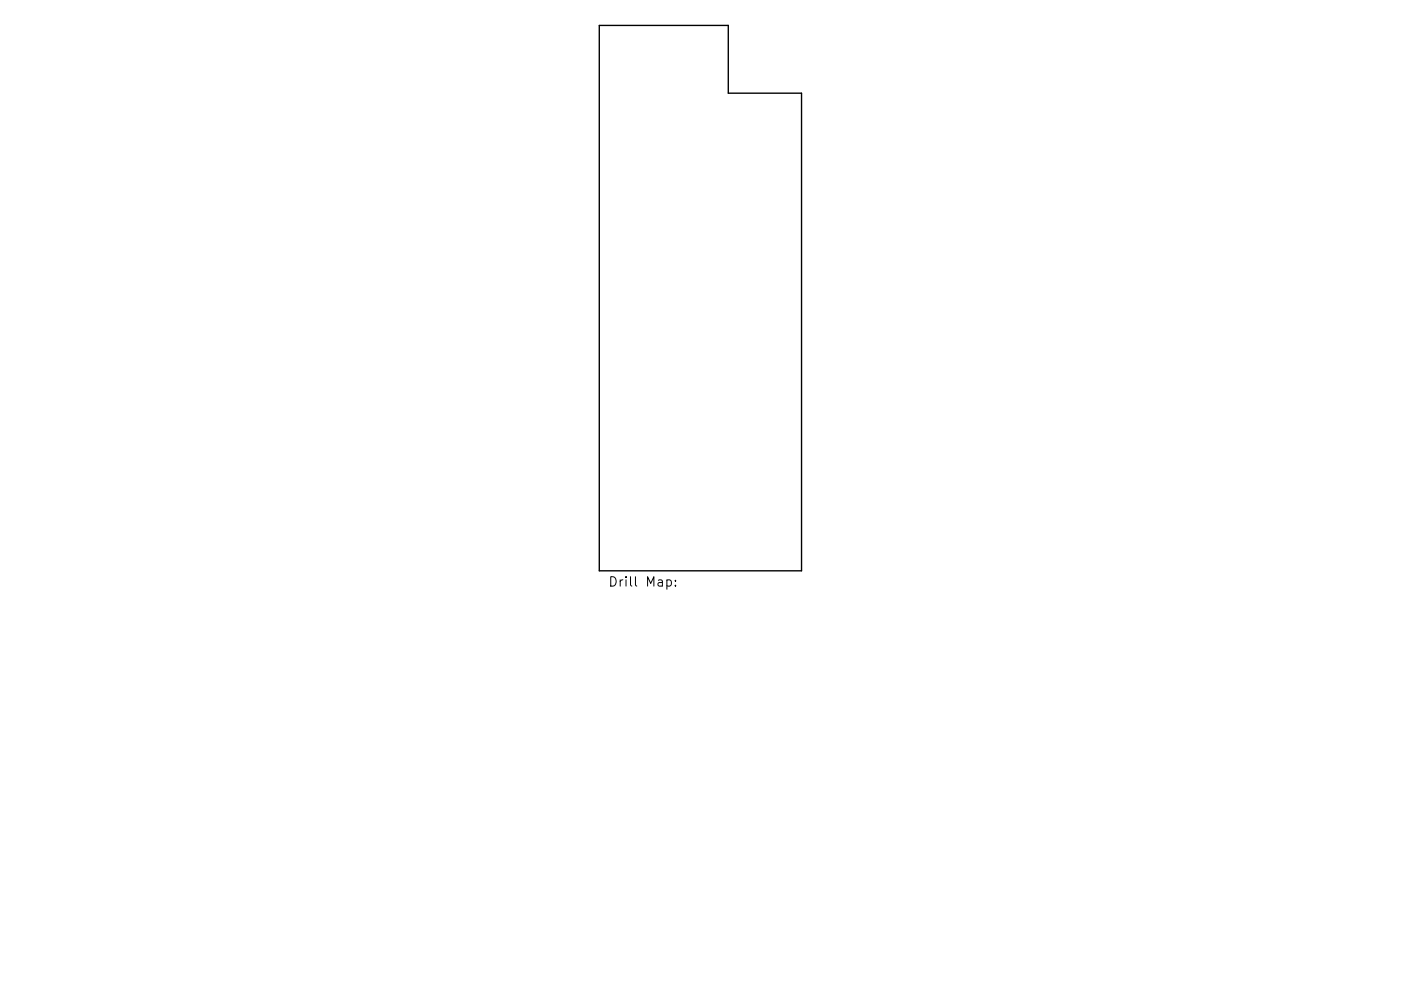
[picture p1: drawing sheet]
<svg xmlns="http://www.w3.org/2000/svg" width="297mm" height="210mm" viewBox="0 0 297 210" stroke-linecap="round" stroke-linejoin="round" font-family="sans-serif">
<defs><g id="words">
<text font-size="2.8" x="128.9" y="124.5">Drill Map:</text>
</g></defs>
<path d="M127.1 5.4h27.3v14.4h15.5v101.3h-42.8z" fill="none" stroke="#000" stroke-width=".29"/>
<path d="M141.4 123.1l.6-.1 .3 .4v.6l-.1 .3h-.8M143.2 124.2v.2M143.2 123.1v.2" fill="none" stroke="#000" stroke-width=".21"/>
<use href="#words"/>
</svg>
